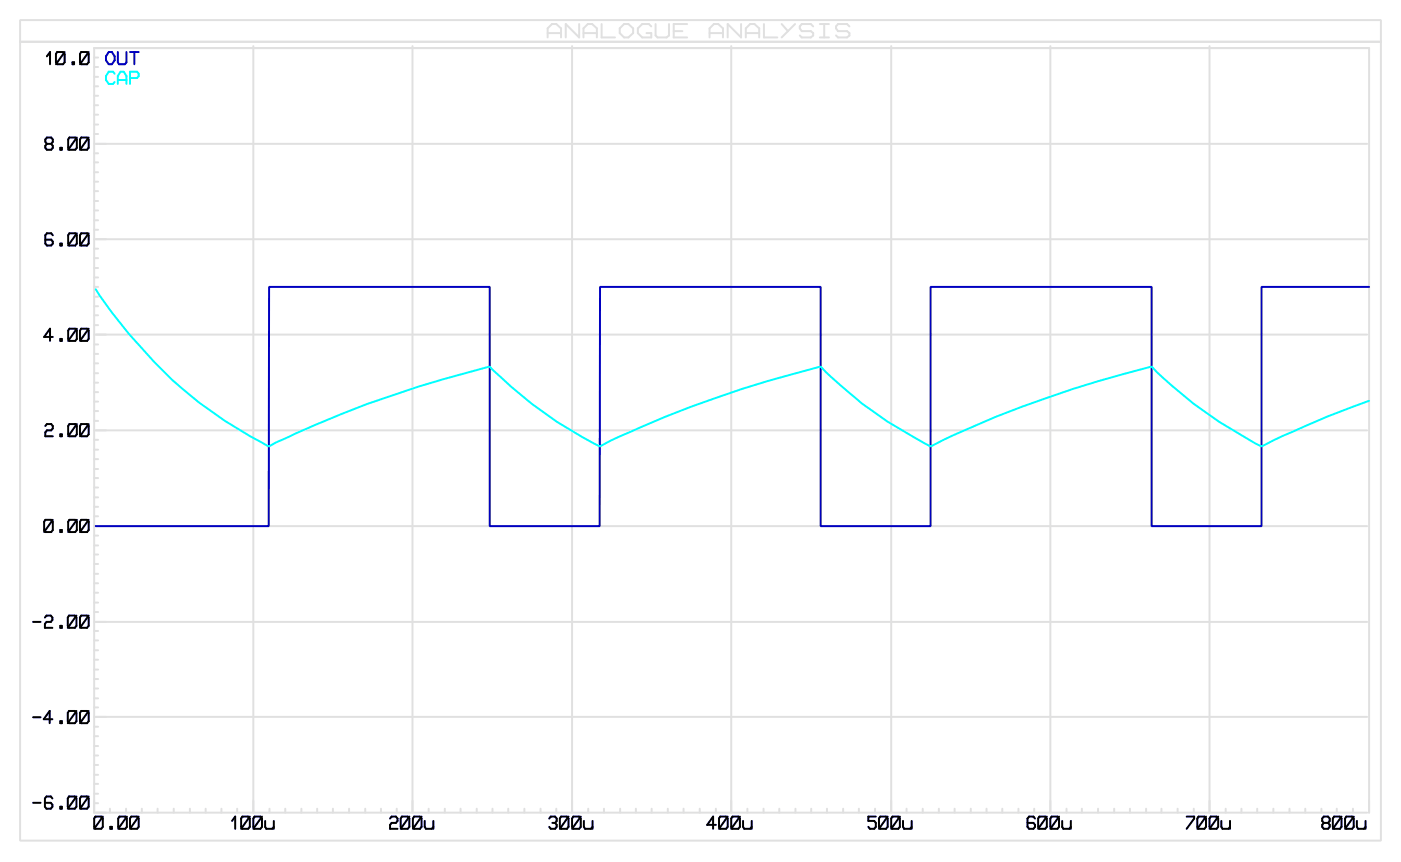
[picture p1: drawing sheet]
<svg xmlns="http://www.w3.org/2000/svg" width="178mm" height="109mm" viewBox="0 0 178 109" stroke-linecap="round" stroke-linejoin="round" font-family="sans-serif">
<g fill="none" stroke="#e0e0e0" stroke-width=".25">
<path d="M2.6 2.6h172.7v104.1h-172.7zM2.6 5.3h172.7M12 19.5h.5M12 18.3h161.5M12 17h.5M12 15.8h.5M12 14.6h.5M12 13.4h.5M12 12.2h.5M12 11h.5M12 9.8h.5M12 8.5h.5"/>
<path d="M12 7.3h.5M32.2 5.9v97.2M52.4 5.9v97.2M69.5 4.8v-1.2l.6-.5h.5l.6 .5v1.2M69.5 4.2h1.7M72.6 5.9v97.2M73.5 3.1v1.7l-1.7-1.7v1.7M74.1 4.8v-1.2l.5-.5h.6l.6 .5v1.2M74.1 4.2h1.7M76.4 3.1v1.7h1.7M79.2 3.1h.6l.6 .5v.6l-.6 .6h-.6l-.5-.6v-.6zM82.7 3.4l-.3-.3h-.9l-.5 .5v.6l.5 .6h1.2v-.6h-.6"/>
<path d="M83.2 3.1v1.4l.3 .3h1.1l.3-.3v-1.4M85.5 4h1.1M87.2 3.1h-1.7v1.7h1.7M90.1 4.8v-1.2l.5-.5h.6l.6 .5v1.2M90.1 4.2h1.7M92.8 5.9v97.2M94.1 3.1v1.7l-1.7-1.7v1.7M94.7 4.8v-1.2l.5-.5h.6l.6 .5v1.2M94.7 4.2h1.7M97 3.1v1.7h1.7M99.2 3.1l.8 .9M100.9 3.1l-1.7 1.7"/>
<path d="M103.2 3.4l-.3-.3h-1.1l-.3 .3v.2l.3 .4h1.1l.3 .2v.3l-.3 .3h-1.1l-.3-.3M104.1 3.1h1.1M104.1 4.8h1.1M104.6 3.1v1.7M107.8 3.4l-.3-.3h-1.1l-.3 .3v.2l.3 .4h1.1l.3 .2v.3l-.3 .3h-1.1l-.3-.3M113.1 5.9v97.2M133.3 5.9v97.2M153.5 5.9v97.2M12 38.9h.5M12 37.7h.5M12 36.4h.5M12 35.2h.5"/>
<path d="M12 34h.5M12 32.8h.5M12 31.6h.5M12 30.4h161.5M12 29.2h.5M12 28h.5M12 26.7h.5M12 25.5h.5M12 24.3h.5M12 23.1h.5M12 21.9h.5M12 20.6h.5"/>
<path d="M12 59.5h.5M12 58.3h.5M12 57.1h.5M12 55.8h.5M12 54.6h161.5M12 53.4h.5M12 52.2h.5M12 51h.5M12 49.8h.5M12 48.6h.5M12 47.4h.5M12 46.1h.5"/>
<path d="M12 44.9h.5M12 43.7h.5M12 42.5h161.5M12 41.3h.5M12 40h.5M12 78.9h161.5M12 77.7h.5M12 76.5h.5M12 75.2h.5M12 74h.5M12 72.8h.5M12 71.6h.5"/>
<path d="M12 70.4h.5M12 69.2h.5M12 68h.5M12 66.8h161.5M12 65.5h.5M12 64.3h.5M12 63.1h.5M12 61.9h.5M12 60.7h.5M12 99.5h.5M12 98.3h.5M12 97.1h.5"/>
<path d="M12 95.9h.5M12 94.7h.5M12 93.4h.5M12 92.2h.5M12 91h161.5M12 89.8h.5M12 88.6h.5M12 87.4h.5M12 86.2h.5M12 85h.5M12 83.7h.5M12 82.5h.5"/>
<path d="M12 81.3h.5M12 80.1h.5M12 101.9h.5M12 100.7h.5M14 102.6v.5M16 102.6v.5M18 102.6v.5M20 102.6v.5M22.1 102.6v.5M24.1 102.6v.5M26.1 102.6v.5M28.1 102.6v.5"/>
<path d="M30.1 102.6v.5M34.2 102.6v.5M36.2 102.6v.5M38.3 102.6v.5M40.3 102.6v.5M42.3 102.6v.5M44.3 102.6v.5M46.4 102.6v.5M48.4 102.6v.5M50.4 102.6v.5M54.4 102.6v.5M56.5 102.6v.5"/>
<path d="M58.5 102.6v.5M60.5 102.6v.5M62.5 102.6v.5M64.5 102.6v.5M66.6 102.6v.5M68.6 102.6v.5M70.6 102.6v.5M74.7 102.6v.5M76.7 102.6v.5M78.7 102.6v.5M80.7 102.6v.5M82.7 102.6v.5"/>
<path d="M84.8 102.6v.5M86.8 102.6v.5M88.8 102.6v.5M90.9 102.6v.5M94.9 102.6v.5M96.9 102.6v.5M98.9 102.6v.5M101 102.6v.5M103 102.6v.5M105 102.6v.5M107 102.6v.5M109 102.6v.5"/>
<path d="M111.1 102.6v.5M115.1 102.6v.5M117.1 102.6v.5M119.2 102.6v.5M121.2 102.6v.5M123.2 102.6v.5M125.2 102.6v.5M127.2 102.6v.5M129.3 102.6v.5M131.3 102.6v.5M135.4 102.6v.5M137.3 102.6v.5"/>
<path d="M139.4 102.6v.5M141.4 102.6v.5M143.4 102.6v.5M145.5 102.6v.5M147.4 102.6v.5M149.5 102.6v.5M151.5 102.6v.5M155.6 102.6v.5M157.6 102.6v.5M159.6 102.6v.5M161.6 102.6v.5M163.7 102.6v.5"/>
<path d="M165.7 102.6v.5M167.7 102.6v.5M169.7 102.6v.5M171.7 102.6v.5M173.5 103.1h-161.5v-97h161.8v97"/>
</g>
<g fill="none" stroke="#000" stroke-width=".25">
<path d="M6 18.3l-.2-.3v-.3l.2-.2h.5l.2 .2v.3l-.2 .3M6 18.3l-.2 .2v.3l.2 .2h.5l.2-.2v-.3l-.2-.2M6 7.2l.4-.6v1.6M6 18.3h.5M7.3 6.6h.7l.2 .3v1l-.2 .3h-.7l-.2-.3v-1zM7.7 18.8h.2v.2h-.2zM8.2 6.6l-1.1 1.6M8.8 17.5h.8l.2 .2v1.1l-.2 .2h-.8l-.1-.2v-1.1zM9.2 7.9h.2v.3h-.2zM9.8 17.5l-1.1 1.5M10.3 6.6h.8l.2 .3v1l-.2 .3h-.8l-.1-.3v-1zM10.3 17.5h.8l.2 .2v1.1l-.2 .2h-.8l-.1-.2v-1.1z"/>
<path d="M11.3 17.5l-1.1 1.5M11.3 6.6l-1.1 1.6M6.7 29.9l-.2-.3h-.5l-.2 .3v1l.2 .3h.5l.2-.3v-.2l-.2-.3h-.7M7.7 30.9h.2v.3h-.2zM8.8 29.6h.8l.2 .3v1l-.2 .3h-.8l-.1-.3v-1zM9.8 29.6l-1.1 1.6M10.3 29.6h.8l.2 .3v1l-.2 .3h-.8l-.1-.3v-1zM11.3 29.6l-1.1 1.6M5.8 54.1l.2-.3h.5l.2 .3v.3l-.2 .2h-.5l-.2 .3v.5h.9M6.7 42.8h-1.1l.8-1.1v1.6M7.7 43h.2v.3h-.2zM7.7 55.1h.2v.3h-.2z"/>
<path d="M8.8 41.7h.8l.2 .3v1l-.2 .3h-.8l-.1-.3v-1zM8.8 53.8h.8l.2 .3v1l-.2 .3h-.8l-.1-.3v-1zM9.8 53.8l-1.1 1.6M9.8 41.7l-1.1 1.6M10.3 41.7h.8l.2 .3v1l-.2 .3h-.8l-.1-.3v-1zM10.3 53.8h.8l.2 .3v1l-.2 .3h-.8l-.1-.3v-1zM11.3 53.8l-1.1 1.6M11.3 41.7l-1.1 1.6M4.2 78.9h1M5.7 78.4l.2-.3h.6l.2 .3v.3l-.2 .2h-.6l-.2 .3v.5h1M5.8 66h.7l.2 .2v1.1l-.2 .2h-.7l-.2-.2v-1.1zM6.7 66l-1.1 1.5"/>
<path d="M7.7 67.3h.2v.2h-.2zM7.7 79.4h.2v.3h-.2zM8.8 78.1h.7l.2 .3v1l-.2 .3h-.7l-.2-.3v-1zM8.8 66h.8l.2 .2v1.1l-.2 .2h-.8l-.1-.2v-1.1zM9.7 78.1l-1.1 1.6M9.8 66l-1.1 1.5M10.3 66h.8l.2 .2v1.1l-.2 .2h-.8l-.1-.2v-1.1zM10.3 78.1h.8l.2 .3v1l-.2 .3h-.8l-.1-.3v-1zM11.3 78.1l-1.1 1.6M11.3 66l-1.1 1.5M4.2 91h1M6.7 91.3h-1.1l.7-1.1v1.6"/>
<path d="M7.7 91.5h.2v.3h-.2zM8.8 90.2h.7l.2 .3v1l-.2 .3h-.7l-.2-.3v-1zM9.7 90.2l-1.1 1.6M10.3 90.2h.8l.2 .3v1l-.2 .3h-.8l-.1-.3v-1zM11.3 90.2l-1.1 1.6M4.2 101.9h1M6.7 101.3l-.2-.2h-.6l-.2 .2v1.1l.2 .2h.6l.2-.2v-.3l-.2-.2h-.8M7.7 102.4h.2v.2h-.2zM8.8 101.1h.7l.2 .2v1.1l-.2 .2h-.7l-.2-.2v-1.1zM9.7 101.1l-1.1 1.5M10.3 101.1h.8l.2 .2v1.1l-.2 .2h-.8l-.1-.2v-1.1zM11.3 101.1l-1.1 1.5"/>
<path d="M12.1 103.6h.8l.2 .3v1l-.2 .3h-.8l-.1-.3v-1zM13.1 103.6l-1.1 1.6M14 104.9h.2v.3h-.2zM15.2 103.6h.7l.2 .3v1l-.2 .3h-.7l-.2-.3v-1zM16.1 103.6l-1.1 1.6M16.7 103.6h.7l.2 .3v1l-.2 .3h-.7l-.2-.3v-1zM17.6 103.6l-1.1 1.6M29.5 104.2l.4-.6v1.6M30.8 103.6h.7l.2 .3v1l-.2 .3h-.7l-.2-.3v-1zM31.7 103.6l-1.1 1.6M32.3 103.6h.8l.2 .3v1l-.2 .3h-.8l-.1-.3v-1zM33.3 103.6l-1.1 1.6"/>
<path d="M33.7 104.2v.7l.1 .3h.8l.2-.3M34.8 104.2v1M49.5 103.9l.2-.3h.6l.2 .3v.3l-.2 .2h-.6l-.2 .3v.5h1M51 103.6h.8l.2 .3v1l-.2 .3h-.8l-.1-.3v-1zM52 103.6l-1.1 1.6M52.6 103.6h.7l.2 .3v1l-.2 .3h-.7l-.2-.3v-1zM53.5 103.6l-1.1 1.6M53.9 104.2v.7l.2 .3h.7l.2-.3M55 104.2v1M69.7 103.9l.2-.3h.6l.2 .3v.3l-.2 .2M70.1 104.4h.4M70.5 104.4l.2 .3v.2l-.2 .3h-.6l-.2-.3"/>
<path d="M71.2 103.6h.8l.2 .3v1l-.2 .3h-.8l-.1-.3v-1zM72.2 103.6l-1.1 1.6M72.8 103.6h.7l.2 .3v1l-.2 .3h-.7l-.2-.3v-1zM73.7 103.6l-1.1 1.6M74.1 104.2v.7l.2 .3h.7l.2-.3M75.2 104.2v1M90.9 104.7h-1.1l.7-1.1v1.6M91.4 103.6h.8l.2 .3v1l-.2 .3h-.8l-.1-.3v-1zM92.4 103.6l-1.1 1.6M93 103.6h.7l.2 .3v1l-.2 .3h-.7l-.2-.3v-1zM93.9 103.6l-1.1 1.6M94.3 104.2v.7l.2 .3h.7l.2-.3"/>
<path d="M95.4 104.2v1M111.2 103.6h-1v.6h.8l.2 .2v.5l-.2 .3h-.6l-.2-.3M111.7 103.6h.8l.2 .3v1l-.2 .3h-.8l-.1-.3v-1zM112.7 103.6l-1.1 1.6M113.3 103.6h.7l.2 .3v1l-.2 .3h-.7l-.2-.3v-1zM114.2 103.6l-1.1 1.6M114.6 104.2v.7l.2 .3h.7l.2-.3M115.7 104.2v1M131.4 103.9l-.2-.3h-.6l-.2 .3v1l.2 .3h.6l.2-.3v-.2l-.2-.3h-.8M131.9 103.6h.8l.2 .3v1l-.2 .3h-.8l-.1-.3v-1zM132.9 103.6l-1.1 1.6M133.5 103.6h.7l.2 .3v1l-.2 .3h-.7l-.2-.3v-1z"/>
<path d="M134.4 103.6l-1.1 1.6M134.8 104.2v.7l.2 .3h.7l.2-.3M135.9 104.2v1M150.6 103.6h1v.3l-1 1.3M152.1 103.6h.8l.2 .3v1l-.2 .3h-.8l-.1-.3v-1zM153.1 103.6l-1.1 1.6M153.7 103.6h.7l.2 .3v1l-.2 .3h-.7l-.2-.3v-1zM154.6 103.6l-1.1 1.6M155 104.2v.7l.2 .3h.7l.2-.3M156.1 104.2v1M168 104.4l-.2-.2v-.3l.2-.3h.6l.2 .3v.3l-.2 .2M168 104.4l-.2 .3v.2l.2 .3h.6l.2-.3v-.2l-.2-.3"/>
<path d="M168 104.4h.6M169.3 103.6h.8l.2 .3v1l-.2 .3h-.8l-.1-.3v-1zM170.3 103.6l-1.1 1.6M170.9 103.6h.7l.2 .3v1l-.2 .3h-.7l-.2-.3v-1zM171.8 103.6l-1.1 1.6M172.2 104.2v.7l.2 .3h.7l.2-.3M173.3 104.2v1"/>
</g>
<path d="M13.8 6.6h.4l.4 .6v.5l-.4 .5h-.4l-.3-.5v-.5zM15 6.6v1.3l.1 .3h.8l.2-.3v-1.3M16.5 6.6h1.1M17.1 6.6v1.6M173.8 36.4h-13.7v30.4h-13.9v-30.4h-28.1v30.4h-13.9v-30.4h-28l-.1 30.4h-13.9v-30.4h-28l-.1 30.4h-21.9" fill="none" stroke="#0000c0" stroke-width=".25"/>
<path d="M14.6 9.4l-.2-.3h-.6l-.3 .6v.5l.3 .5h.6l.2-.3M15 10.7v-1l.3-.6h.4l.4 .6v1M15 10.2h1.1M16.5 9.9h.9l.2-.2v-.3l-.2-.3h-.9v1.6M12.2 36.7a57.1 57.1 0 0 0 21.9 20 124.8 124.8 0 0 1 15.8-6.5 157.4 157.4 0 0 1 12.3-3.7 52.4 52.4 0 0 0 14 10.2 70.4 70.4 0 0 1 8.3-3.8 147 147 0 0 1 19.7-6.4 53.8 53.8 0 0 0 13.9 10.2 128.8 128.8 0 0 1 24.5-9.2l3.6-1a53.8 53.8 0 0 0 13.9 10.2 125 125 0 0 1 13.7-5.8" fill="none" stroke="#0ff" stroke-width=".25"/>
</svg>
